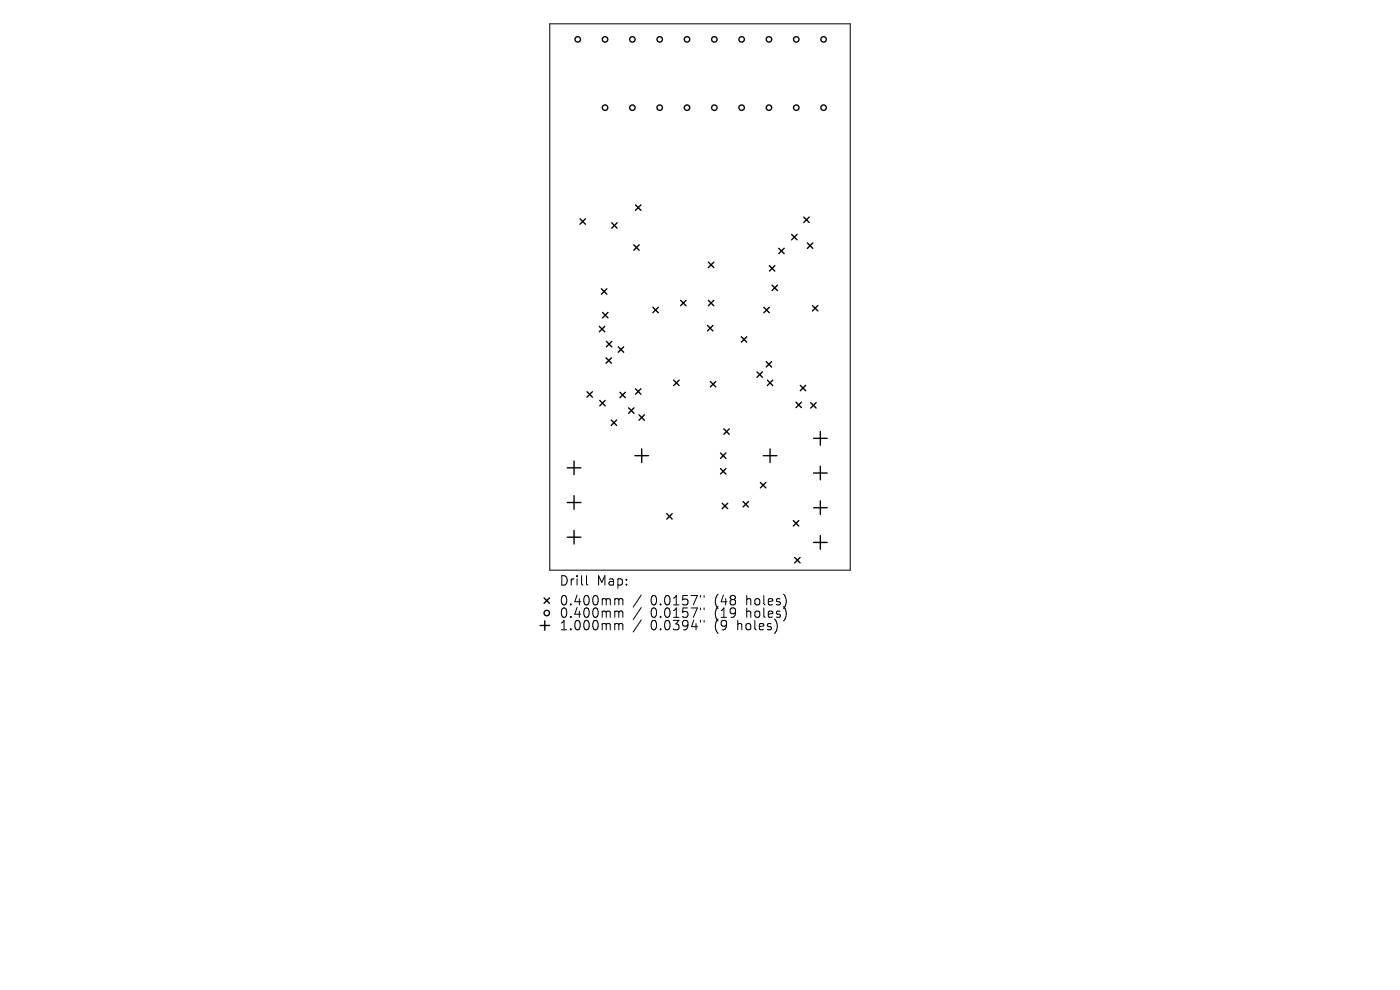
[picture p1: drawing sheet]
<svg xmlns="http://www.w3.org/2000/svg" width="297mm" height="210mm" viewBox="0 0 297 210" stroke-linecap="round" stroke-linejoin="round" font-family="sans-serif">
<defs><g id="words">
<g font-size="2.8">
<text x="118.6" y="124.5">Drill</text>
<text x="126.6" y="124.5">Map:</text>
<text x="118.6" y="128.7">0.400mm</text>
<text x="118.6" y="131.3">0.400mm</text>
<text x="138" y="128.7">0.0157&quot;</text>
<text x="138" y="131.3">0.0157&quot;</text>
<text x="151.7" y="128.7">(48</text>
<text x="151.7" y="131.3">(19</text>
<text x="158.6" y="128.7">holes)</text>
<text x="158.6" y="131.3">holes)</text>
<text x="118.6" y="134">1.000mm</text>
<text x="138" y="134">0.0394&quot;</text>
<text x="151.7" y="134">(9</text>
<text x="156.7" y="134">holes)</text>
</g>
</g></defs>
<g fill="none" stroke="#000" stroke-width=".21">
<path d="M116.6 5.1h63.8v115.8h-63.8zM124.4 122.1v1.7l.3 .3M130.7 127l.5 .1 .1 .2M130.7 129.6l.5 .1 .1 .2M130.7 132.3l.5 .1 .1 .2M131.3 127.3l.3-.3 .4 .1 .1 1.2M131.3 127.3v1M131.3 129.9v1.1M131.3 132.6v1M131.3 129.9l.3-.3 .4 .1 .1 1.3M131.3 132.6l.3-.3 .4 .1 .1 1.2M136 126.2l-1.7 2.6"/>
<path d="M136 128.9l-1.7 2.5M136 131.5l-1.7 2.6M148.6 126.3v.4M148.6 129v.3M148.6 131.6v.4M149.4 126.3v.4M149.4 129v.3M149.4 131.6v.4"/>
</g>
<g fill="none" stroke="#000" stroke-width=".29">
<path d="M123 46.4l1.2 1.2M124.2 46.4l-1.2 1.2M129.8 47.2l1.1 1.2M130.9 47.2l-1.1 1.2M134.4 51.9l1.2 1.2M134.8 43.5l1.2 1.1M135.6 51.9l-1.2 1.2M136 43.5l-1.2 1.1M150.3 55.6l1.1 1.2M151.4 55.6l-1.1 1.2M163.2 56.3l1.2 1.2M164.4 56.3l-1.2 1.2"/>
<path d="M165.2 52.7l1.2 1.1M166.4 52.7l-1.2 1.1M167.9 49.7l1.2 1.2M169.1 49.7l-1.2 1.2M170.5 46l1.2 1.2M171.3 51.5l1.1 1.2M171.7 46l-1.2 1.2M172.4 51.5l-1.1 1.2M127.1 69.2l1.2 1.2M127.6 61.3l1.1 1.1M127.8 66.3l1.2 1.1M128.3 69.2l-1.2 1.2"/>
<path d="M128.6 75.9l1.1 1.2M128.6 72.4l1.2 1.2M128.7 61.3l-1.1 1.1M129 66.3l-1.2 1.1M129.7 75.9l-1.1 1.2M129.8 72.4l-1.2 1.2M131.1 73.6l1.2 1.1M132.3 73.6l-1.2 1.1M138.5 65.2l1.2 1.1M139.7 65.2l-1.2 1.1M144.4 63.7l1.1 1.2M145.5 63.7l-1.1 1.2"/>
<path d="M150.1 69l1.1 1.2M150.3 63.7l1.1 1.2M151.2 69l-1.1 1.2M151.4 63.7l-1.1 1.2M157.3 71.4l1.1 1.2M158.4 71.4l-1.1 1.2M160.6 78.9l1.1 1.1M161.7 78.9l-1.1 1.1M162 65.2l1.2 1.1M162.5 76.7l1.2 1.2M163.2 65.2l-1.2 1.1M163.7 76.7l-1.2 1.2"/>
<path d="M163.8 60.5l1.1 1.1M164.9 60.5l-1.1 1.1M172.3 64.8l1.2 1.2M173.5 64.8l-1.2 1.2M120.3 99.2h2.9M121.8 97.8v2.9M124.5 83.1l1.2 1.2M125.7 83.1l-1.2 1.2M127.2 84.9l1.2 1.2M128.4 84.9l-1.2 1.2M129.7 89.1l1.1 1.2M130.8 89.1l-1.1 1.2"/>
<path d="M131.5 83.2l1.2 1.2M132.7 83.2l-1.2 1.2M133.3 86.5l1.2 1.2M134.5 86.5l-1.2 1.2M134.7 96.7h2.9M134.8 82.5l1.2 1.1M135.6 88l1.1 1.1M136 82.5l-1.2 1.1M136.1 95.2v2.9M136.7 88l-1.1 1.1M142.9 80.6l1.2 1.2M144.1 80.6l-1.2 1.2"/>
<path d="M150.7 80.9l1.2 1.2M151.9 80.9l-1.2 1.2M152.8 96.1l1.2 1.1M152.8 99.4l1.2 1.2M153.6 91l1.1 1.1M154 96.1l-1.2 1.1M154 99.4l-1.2 1.2M154.7 91l-1.1 1.1M161.9 96.7h2.9M162.8 80.6l1.1 1.2M163.4 95.2v2.9M163.9 80.6l-1.1 1.2"/>
<path d="M168.9 85.3l1.1 1.2M169.8 81.7l1.1 1.2M170 85.3l-1.1 1.2M170.9 81.7l-1.1 1.2M172 85.4l1.1 1.2M172.6 93h2.9M173.1 85.4l-1.1 1.2M174 91.5v2.9M174 98.9v2.9M120.3 106.6h2.9M120.3 114h2.9M121.8 105.1v2.9"/>
<path d="M121.8 112.5v2.9M141.4 109l1.2 1.1M142.6 109l-1.2 1.1M153.2 106.8l1.2 1.1M154.4 106.8l-1.2 1.1M157.6 106.4l1.2 1.1M158.8 106.4l-1.2 1.1M161.3 102.3l1.2 1.2M162.5 102.3l-1.2 1.2M168.3 110.4l1.2 1.2M168.6 118.2l1.1 1.2M169.5 110.4l-1.2 1.2"/>
<path d="M169.7 118.2l-1.1 1.2M172.6 100.3h2.9M172.6 107.7h2.9M172.6 115.1h2.9M174 106.3v2.9M174 113.6v2.9M114.6 132.7h2M115.4 126.8l1.2 1.2M115.6 131.7v2M116.6 126.8l-1.2 1.2"/>
<circle cx="122.6" cy="8.4" r=".58"/>
<circle cx="128.4" cy="8.4" r=".58"/>
<circle cx="134.2" cy="8.4" r=".58"/>
<circle cx="140" cy="8.4" r=".58"/>
<circle cx="145.7" cy="8.4" r=".58"/>
<circle cx="151.5" cy="8.4" r=".58"/>
<circle cx="157.3" cy="8.4" r=".58"/>
<circle cx="163.1" cy="8.4" r=".58"/>
<circle cx="168.9" cy="8.4" r=".58"/>
<circle cx="174.7" cy="8.4" r=".58"/>
<circle cx="128.4" cy="22.8" r=".58"/>
<circle cx="134.2" cy="22.8" r=".58"/>
<circle cx="140" cy="22.8" r=".58"/>
<circle cx="145.7" cy="22.8" r=".58"/>
<circle cx="151.5" cy="22.8" r=".58"/>
<circle cx="157.3" cy="22.8" r=".58"/>
<circle cx="163.1" cy="22.8" r=".58"/>
<circle cx="168.9" cy="22.8" r=".58"/>
<circle cx="174.7" cy="22.8" r=".58"/>
<circle cx="116" cy="130" r=".58"/>
</g>
<use href="#words"/>
</svg>
